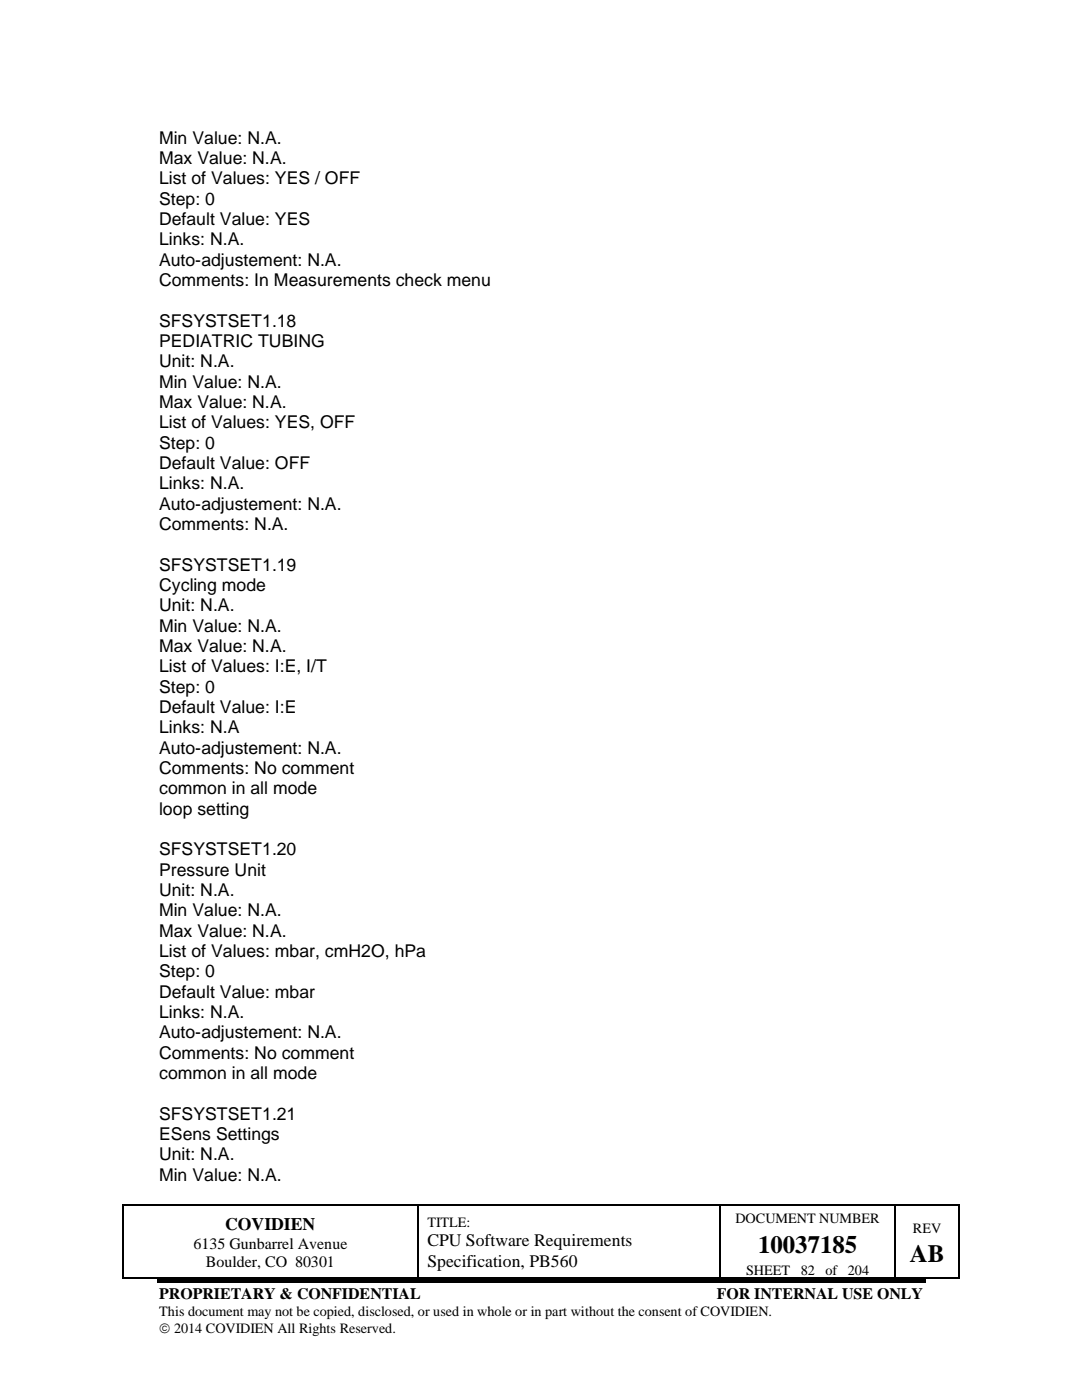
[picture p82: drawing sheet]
<svg xmlns="http://www.w3.org/2000/svg" width="216mm" height="279mm" viewBox="0 0 216 279" stroke-linecap="round" stroke-linejoin="round" font-family="sans-serif">
<defs><g id="words">
<g font-size="5">
<text x="151.3" y="250">10037185</text>
<text x="181.6" y="251.9">AB</text>
</g>
<g font-size="3.5">
<text x="31.8" y="28.7">Min Value: N.A.</text>
<text x="31.8" y="32.8">Max Value: N.A.</text>
<text x="31.8" y="36.8">List of Values: YES / OFF</text>
<text x="31.8" y="40.9">Step: 0</text>
<text x="31.8" y="44.9">Default Value: YES</text>
<text x="31.8" y="49">Links: N.A.</text>
<text x="31.8" y="53.1">Auto-adjustement: N.A.</text>
<text x="31.8" y="57.1">Comments: In Measurements check menu</text>
<text x="31.8" y="65.2">SFSYSTSET1.18</text>
<text x="31.8" y="69.3">PEDIATRIC TUBING</text>
<text x="31.8" y="73.3">Unit: N.A.</text>
<text x="31.8" y="77.4">Min Value: N.A.</text>
<text x="31.8" y="81.5">Max Value: N.A.</text>
<text x="31.8" y="85.5">List of Values: YES, OFF</text>
<text x="31.8" y="89.5">Step: 0</text>
<text x="31.8" y="93.6">Default Value: OFF</text>
<text x="31.8" y="97.7">Links: N.A.</text>
<text x="31.8" y="101.7">Auto-adjustement: N.A.</text>
<text x="31.8" y="105.8">Comments: N.A.</text>
<text x="31.8" y="113.9">SFSYSTSET1.19</text>
<text x="31.8" y="118">Cycling mode</text>
<text x="31.8" y="122">Unit: N.A.</text>
<text x="31.8" y="126.1">Min Value: N.A.</text>
<text x="31.8" y="130.1">Max Value: N.A.</text>
<text x="31.8" y="134.2">List of Values: I:E, I/T</text>
<text x="31.8" y="138.2">Step: 0</text>
<text x="31.8" y="142.3">Default Value: I:E</text>
<text x="31.8" y="146.4">Links: N.A</text>
<text x="31.8" y="150.4">Auto-adjustement: N.A.</text>
<text x="31.8" y="154.5">Comments: No comment</text>
<text x="31.8" y="158.5">common in all mode</text>
<text x="31.8" y="162.6">loop setting</text>
<text x="31.8" y="170.7">SFSYSTSET1.20</text>
<text x="31.8" y="174.8">Pressure Unit</text>
<text x="31.8" y="178.8">Unit: N.A.</text>
<text x="31.8" y="182.9">Min Value: N.A.</text>
<text x="31.8" y="186.9">Max Value: N.A.</text>
<text x="31.8" y="191">List of Values: mbar, cmH2O, hPa</text>
<text x="31.8" y="195.1">Step: 0</text>
<text x="31.8" y="199.1">Default Value: mbar</text>
<text x="31.8" y="203.1">Links: N.A.</text>
<text x="31.8" y="207.2">Auto-adjustement: N.A.</text>
<text x="31.8" y="211.3">Comments: No comment</text>
<text x="31.8" y="215.3">common in all mode</text>
<text x="31.8" y="223.4">SFSYSTSET1.21</text>
<text x="31.8" y="227.5">ESens Settings</text>
<text x="31.8" y="231.6">Unit: N.A.</text>
<text x="31.8" y="235.6">Min Value: N.A.</text>
<text x="44.9" y="245.4">COVIDIEN</text>
<text x="85.3" y="248.7">CPU Software Requirements</text>
<text x="85.3" y="252.8">Specification, PB560</text>
</g>
<g font-size="3.2">
<text x="38.6" y="249.2">6135 Gunbarrel Avenue</text>
<text x="41.1" y="252.8">Boulder, CO 80301</text>
<text x="31.8" y="259.3">PROPRIETARY &amp; CONFIDENTIAL</text>
<text x="143" y="259.3">FOR INTERNAL USE ONLY</text>
</g>
<g font-size="2.8">
<text x="85.3" y="244.8">TITLE:</text>
<text x="146.8" y="244">DOCUMENT NUMBER</text>
<text x="182.2" y="246">REV</text>
<text x="148.9" y="254.4">SHEET</text>
<text x="159.8" y="254.4">82</text>
<text x="164.7" y="254.4">of 204</text>
<text x="31.8" y="262.7">This document may not be copied, disclosed, or used in whole or in part without the consent of COVIDIEN.</text>
<text x="31.8" y="266.1">© 2014 COVIDIEN All Rights Reserved.</text>
</g>
</g></defs>
<g fill="#000">
<path d="M24.5 240.4h.2v.3h-.2z" fill-rule="evenodd"/>
<path d="M24.5 240.4h.2v.3h-.2z" fill-rule="evenodd"/>
<path d="M24.5 255h.2v.2h-.2z" fill-rule="evenodd"/>
<path d="M24.5 255h.2v.2h-.2z" fill-rule="evenodd"/>
<path d="M31.3 255.3h153.4v.7h-153.4z" fill-rule="evenodd"/>
<path d="M83.2 240.4h.3v.3h-.3z" fill-rule="evenodd"/>
<path d="M83.2 255h.3v.2h-.3z" fill-rule="evenodd"/>
<path d="M143.6 240.4h.2v.3h-.2z" fill-rule="evenodd"/>
<path d="M143.6 255h.2v.2h-.2z" fill-rule="evenodd"/>
<path d="M178.5 240.4h.3v.3h-.3z" fill-rule="evenodd"/>
<path d="M178.5 255h.3v.2h-.3z" fill-rule="evenodd"/>
<path d="M191.2 240.4h.3v.3h-.3z" fill-rule="evenodd"/>
<path d="M191.2 240.4h.3v.3h-.3z" fill-rule="evenodd"/>
<path d="M191.2 255h.3v.2h-.3z" fill-rule="evenodd"/>
<path d="M191.2 255h.3v.2h-.3z" fill-rule="evenodd"/>
</g>
<g fill="none" stroke="#000" stroke-width=".25">
<path d="M24.6 240.7v14.3M24.7 240.5h58.5M24.7 255.1h58.5M83.4 240.7v14.3M83.5 240.5h60.1M83.5 255.1h60.1M143.7 240.7v14.3M143.8 240.5h34.7M143.8 255.1h34.7M178.6 240.7v14.3M178.8 240.5h12.4M178.8 255.1h12.4"/>
<path d="M191.3 240.7v14.3"/>
</g>
<use href="#words"/>
</svg>
